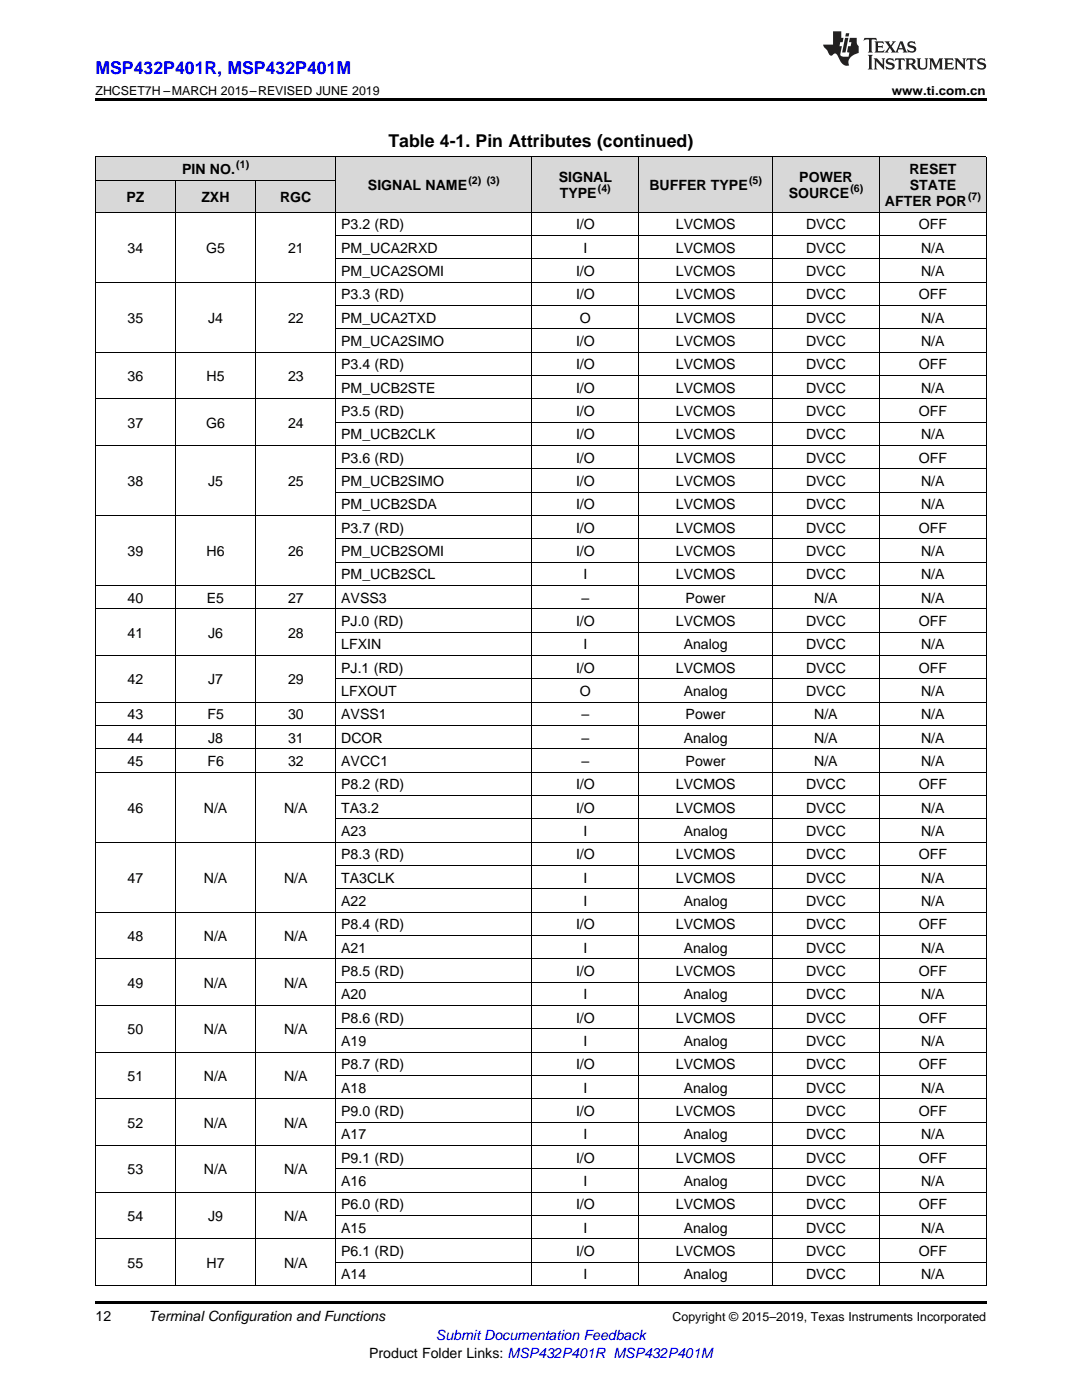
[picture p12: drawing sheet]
<svg xmlns="http://www.w3.org/2000/svg" width="216mm" height="279mm" viewBox="0 0 216 279" stroke-linecap="round" stroke-linejoin="round" font-family="sans-serif">
<defs><g id="words">
<text font-size="3.5" fill="#00f" x="19" y="14.8">MSP432P401R, MSP432P401M</text>
<text font-size="3.5" x="77.5" y="29.3">Table 4-1. Pin Attributes (continued)</text>
<g font-size="2.8">
<text x="36.3" y="34.7">PIN NO.</text>
<text x="181.5" y="34.7">RESET</text>
<text x="25.2" y="40.3">PZ</text>
<text x="40.2" y="40.3">ZXH</text>
<text x="55.9" y="40.3">RGC</text>
<text x="73.4" y="37.9">SIGNAL NAME</text>
<text x="111.5" y="36.3">SIGNAL</text>
<text x="111.7" y="39.5">TYPE</text>
<text x="129.6" y="37.9">BUFFER TYPE</text>
<text x="157.4" y="39.5">SOURCE</text>
<text x="159.5" y="36.3">POWER</text>
<text x="176.6" y="41.1">AFTER POR</text>
<text x="181.5" y="37.9">STATE</text>
<text x="68.1" y="45.8">P3.2 (RD)</text>
<text x="114.9" y="45.8">I/O</text>
<text x="134.9" y="45.8">LVCMOS</text>
<text x="160.8" y="45.8">DVCC</text>
<text x="183.3" y="45.8">OFF</text>
<text x="25.5" y="50.4">34</text>
<text x="41.1" y="50.4">G5</text>
<text x="57.5" y="50.4">21</text>
<text x="68.1" y="50.4">PM_UCA2RXD</text>
<text x="116.4" y="50.4">I</text>
<text x="134.9" y="50.4">LVCMOS</text>
<text x="160.8" y="50.4">DVCC</text>
<text x="183.8" y="50.4">N/A</text>
<text x="68.1" y="55.1">PM_UCA2SOMI</text>
<text x="68.1" y="59.7">P3.3 (RD)</text>
<text x="114.9" y="55.1">I/O</text>
<text x="114.9" y="59.7">I/O</text>
<text x="134.9" y="55.1">LVCMOS</text>
<text x="134.9" y="59.7">LVCMOS</text>
<text x="160.8" y="55.1">DVCC</text>
<text x="160.8" y="59.7">DVCC</text>
<text x="183.3" y="59.7">OFF</text>
<text x="183.8" y="55.1">N/A</text>
<text x="25.5" y="64.4">35</text>
<text x="41.5" y="64.4">J4</text>
<text x="57.5" y="64.4">22</text>
<text x="68.1" y="64.4">PM_UCA2TXD</text>
<text x="115.7" y="64.4">O</text>
<text x="134.9" y="64.4">LVCMOS</text>
<text x="160.8" y="64.4">DVCC</text>
<text x="183.8" y="64.4">N/A</text>
<text x="68.1" y="69">PM_UCA2SIMO</text>
<text x="114.9" y="69">I/O</text>
<text x="134.9" y="69">LVCMOS</text>
<text x="160.8" y="69">DVCC</text>
<text x="183.8" y="69">N/A</text>
<text x="25.5" y="76">36</text>
<text x="41.2" y="76">H5</text>
<text x="57.5" y="76">23</text>
<text x="68.1" y="73.7">P3.4 (RD)</text>
<text x="114.9" y="73.7">I/O</text>
<text x="134.9" y="73.7">LVCMOS</text>
<text x="160.8" y="73.7">DVCC</text>
<text x="183.3" y="73.7">OFF</text>
<text x="68.1" y="78.4">PM_UCB2STE</text>
<text x="68.1" y="83">P3.5 (RD)</text>
<text x="114.9" y="78.4">I/O</text>
<text x="114.9" y="83">I/O</text>
<text x="134.9" y="78.4">LVCMOS</text>
<text x="134.9" y="83">LVCMOS</text>
<text x="160.8" y="78.4">DVCC</text>
<text x="160.8" y="83">DVCC</text>
<text x="183.3" y="83">OFF</text>
<text x="183.8" y="78.4">N/A</text>
<text x="25.5" y="85.3">37</text>
<text x="41.1" y="85.3">G6</text>
<text x="57.5" y="85.3">24</text>
<text x="68.1" y="87.7">PM_UCB2CLK</text>
<text x="114.9" y="87.7">I/O</text>
<text x="134.9" y="87.7">LVCMOS</text>
<text x="160.8" y="87.7">DVCC</text>
<text x="183.8" y="87.7">N/A</text>
<text x="68.1" y="92.3">P3.6 (RD)</text>
<text x="114.9" y="92.3">I/O</text>
<text x="134.9" y="92.3">LVCMOS</text>
<text x="160.8" y="92.3">DVCC</text>
<text x="183.3" y="92.3">OFF</text>
<text x="25.5" y="97">38</text>
<text x="41.5" y="97">J5</text>
<text x="57.5" y="97">25</text>
<text x="68.1" y="97">PM_UCB2SIMO</text>
<text x="68.1" y="101.6">PM_UCB2SDA</text>
<text x="114.9" y="97">I/O</text>
<text x="114.9" y="101.6">I/O</text>
<text x="134.9" y="97">LVCMOS</text>
<text x="134.9" y="101.6">LVCMOS</text>
<text x="160.8" y="97">DVCC</text>
<text x="160.8" y="101.6">DVCC</text>
<text x="183.8" y="97">N/A</text>
<text x="183.8" y="101.6">N/A</text>
<text x="68.1" y="106.3">P3.7 (RD)</text>
<text x="114.9" y="106.3">I/O</text>
<text x="134.9" y="106.3">LVCMOS</text>
<text x="160.8" y="106.3">DVCC</text>
<text x="183.3" y="106.3">OFF</text>
<text x="25.5" y="110.9">39</text>
<text x="41.2" y="110.9">H6</text>
<text x="57.5" y="110.9">26</text>
<text x="68.1" y="110.9">PM_UCB2SOMI</text>
<text x="114.9" y="110.9">I/O</text>
<text x="134.9" y="110.9">LVCMOS</text>
<text x="160.8" y="110.9">DVCC</text>
<text x="183.8" y="110.9">N/A</text>
<text x="68.1" y="115.6">PM_UCB2SCL</text>
<text x="116.4" y="115.6">I</text>
<text x="134.9" y="115.6">LVCMOS</text>
<text x="160.8" y="115.6">DVCC</text>
<text x="183.8" y="115.6">N/A</text>
<text x="25.5" y="120.3">40</text>
<text x="41.3" y="120.3">E5</text>
<text x="57.5" y="120.3">27</text>
<text x="68.1" y="120.3">AVSS3</text>
<text x="68.1" y="124.9">PJ.0 (RD)</text>
<text x="114.9" y="124.9">I/O</text>
<text x="116" y="120.3">–</text>
<text x="134.9" y="124.9">LVCMOS</text>
<text x="136.8" y="120.3">Power</text>
<text x="160.8" y="124.9">DVCC</text>
<text x="162.5" y="120.3">N/A</text>
<text x="183.3" y="124.9">OFF</text>
<text x="183.8" y="120.3">N/A</text>
<text x="25.5" y="127.2">41</text>
<text x="41.5" y="127.2">J6</text>
<text x="57.5" y="127.2">28</text>
<text x="68.1" y="129.6">LFXIN</text>
<text x="116.4" y="129.6">I</text>
<text x="136.4" y="129.6">Analog</text>
<text x="160.8" y="129.6">DVCC</text>
<text x="183.8" y="129.6">N/A</text>
<text x="25.5" y="136.6">42</text>
<text x="41.5" y="136.6">J7</text>
<text x="57.5" y="136.6">29</text>
<text x="68.1" y="134.2">PJ.1 (RD)</text>
<text x="114.9" y="134.2">I/O</text>
<text x="134.9" y="134.2">LVCMOS</text>
<text x="160.8" y="134.2">DVCC</text>
<text x="183.3" y="134.2">OFF</text>
<text x="25.5" y="143.5">43</text>
<text x="41.4" y="143.5">F5</text>
<text x="57.5" y="143.5">30</text>
<text x="68.1" y="138.9">LFXOUT</text>
<text x="68.1" y="143.5">AVSS1</text>
<text x="115.7" y="138.9">O</text>
<text x="116" y="143.5">–</text>
<text x="136.4" y="138.9">Analog</text>
<text x="136.8" y="143.5">Power</text>
<text x="160.8" y="138.9">DVCC</text>
<text x="162.5" y="143.5">N/A</text>
<text x="183.8" y="138.9">N/A</text>
<text x="183.8" y="143.5">N/A</text>
<text x="25.5" y="148.2">44</text>
<text x="41.5" y="148.2">J8</text>
<text x="57.5" y="148.2">31</text>
<text x="68.1" y="148.2">DCOR</text>
<text x="116" y="148.2">–</text>
<text x="136.4" y="148.2">Analog</text>
<text x="162.5" y="148.2">N/A</text>
<text x="183.8" y="148.2">N/A</text>
<text x="25.5" y="152.9">45</text>
<text x="41.4" y="152.9">F6</text>
<text x="57.5" y="152.9">32</text>
<text x="68.1" y="152.9">AVCC1</text>
<text x="116" y="152.9">–</text>
<text x="136.8" y="152.9">Power</text>
<text x="162.5" y="152.9">N/A</text>
<text x="183.8" y="152.9">N/A</text>
<text x="68.1" y="157.5">P8.2 (RD)</text>
<text x="114.9" y="157.5">I/O</text>
<text x="134.9" y="157.5">LVCMOS</text>
<text x="160.8" y="157.5">DVCC</text>
<text x="183.3" y="157.5">OFF</text>
<text x="25.5" y="162.2">46</text>
<text x="40.7" y="162.2">N/A</text>
<text x="56.7" y="162.2">N/A</text>
<text x="68.1" y="162.2">TA3.2</text>
<text x="68.1" y="166.8">A23</text>
<text x="114.9" y="162.2">I/O</text>
<text x="116.4" y="166.8">I</text>
<text x="134.9" y="162.2">LVCMOS</text>
<text x="136.4" y="166.8">Analog</text>
<text x="160.8" y="162.2">DVCC</text>
<text x="160.8" y="166.8">DVCC</text>
<text x="183.8" y="162.2">N/A</text>
<text x="183.8" y="166.8">N/A</text>
<text x="68.1" y="171.5">P8.3 (RD)</text>
<text x="114.9" y="171.5">I/O</text>
<text x="134.9" y="171.5">LVCMOS</text>
<text x="160.8" y="171.5">DVCC</text>
<text x="183.3" y="171.5">OFF</text>
<text x="25.5" y="176.1">47</text>
<text x="40.7" y="176.1">N/A</text>
<text x="56.7" y="176.1">N/A</text>
<text x="68.1" y="176.1">TA3CLK</text>
<text x="116.4" y="176.1">I</text>
<text x="134.9" y="176.1">LVCMOS</text>
<text x="160.8" y="176.1">DVCC</text>
<text x="183.8" y="176.1">N/A</text>
<text x="68.1" y="180.8">A22</text>
<text x="68.1" y="185.5">P8.4 (RD)</text>
<text x="114.9" y="185.5">I/O</text>
<text x="116.4" y="180.8">I</text>
<text x="134.9" y="185.5">LVCMOS</text>
<text x="136.4" y="180.8">Analog</text>
<text x="160.8" y="180.8">DVCC</text>
<text x="160.8" y="185.5">DVCC</text>
<text x="183.3" y="185.5">OFF</text>
<text x="183.8" y="180.8">N/A</text>
<text x="25.5" y="187.8">48</text>
<text x="40.7" y="187.8">N/A</text>
<text x="56.7" y="187.8">N/A</text>
<text x="68.1" y="190.1">A21</text>
<text x="116.4" y="190.1">I</text>
<text x="136.4" y="190.1">Analog</text>
<text x="160.8" y="190.1">DVCC</text>
<text x="183.8" y="190.1">N/A</text>
<text x="25.5" y="197.1">49</text>
<text x="40.7" y="197.1">N/A</text>
<text x="56.7" y="197.1">N/A</text>
<text x="68.1" y="194.8">P8.5 (RD)</text>
<text x="114.9" y="194.8">I/O</text>
<text x="134.9" y="194.8">LVCMOS</text>
<text x="160.8" y="194.8">DVCC</text>
<text x="183.3" y="194.8">OFF</text>
<text x="68.1" y="199.4">A20</text>
<text x="116.4" y="199.4">I</text>
<text x="136.4" y="199.4">Analog</text>
<text x="160.8" y="199.4">DVCC</text>
<text x="183.8" y="199.4">N/A</text>
<text x="25.5" y="206.4">50</text>
<text x="40.7" y="206.4">N/A</text>
<text x="56.7" y="206.4">N/A</text>
<text x="68.1" y="204.1">P8.6 (RD)</text>
<text x="68.1" y="208.7">A19</text>
<text x="114.9" y="204.1">I/O</text>
<text x="116.4" y="208.7">I</text>
<text x="134.9" y="204.1">LVCMOS</text>
<text x="136.4" y="208.7">Analog</text>
<text x="160.8" y="204.1">DVCC</text>
<text x="160.8" y="208.7">DVCC</text>
<text x="183.3" y="204.1">OFF</text>
<text x="183.8" y="208.7">N/A</text>
<text x="25.5" y="215.7">51</text>
<text x="40.7" y="215.7">N/A</text>
<text x="56.7" y="215.7">N/A</text>
<text x="68.1" y="213.4">P8.7 (RD)</text>
<text x="114.9" y="213.4">I/O</text>
<text x="134.9" y="213.4">LVCMOS</text>
<text x="160.8" y="213.4">DVCC</text>
<text x="183.3" y="213.4">OFF</text>
<text x="68.1" y="218.1">A18</text>
<text x="116.4" y="218.1">I</text>
<text x="136.4" y="218.1">Analog</text>
<text x="160.8" y="218.1">DVCC</text>
<text x="183.8" y="218.1">N/A</text>
<text x="25.5" y="225">52</text>
<text x="40.7" y="225">N/A</text>
<text x="56.7" y="225">N/A</text>
<text x="68.1" y="222.7">P9.0 (RD)</text>
<text x="68.1" y="227.4">A17</text>
<text x="114.9" y="222.7">I/O</text>
<text x="116.4" y="227.4">I</text>
<text x="134.9" y="222.7">LVCMOS</text>
<text x="136.4" y="227.4">Analog</text>
<text x="160.8" y="222.7">DVCC</text>
<text x="160.8" y="227.4">DVCC</text>
<text x="183.3" y="222.7">OFF</text>
<text x="183.8" y="227.4">N/A</text>
<text x="68.1" y="232">P9.1 (RD)</text>
<text x="114.9" y="232">I/O</text>
<text x="134.9" y="232">LVCMOS</text>
<text x="160.8" y="232">DVCC</text>
<text x="183.3" y="232">OFF</text>
<text x="25.5" y="234.4">53</text>
<text x="40.7" y="234.4">N/A</text>
<text x="56.7" y="234.4">N/A</text>
<text x="68.1" y="236.7">A16</text>
<text x="116.4" y="236.7">I</text>
<text x="136.4" y="236.7">Analog</text>
<text x="160.8" y="236.7">DVCC</text>
<text x="183.8" y="236.7">N/A</text>
<text x="25.5" y="243.7">54</text>
<text x="41.5" y="243.7">J9</text>
<text x="56.7" y="243.7">N/A</text>
<text x="68.1" y="241.3">P6.0 (RD)</text>
<text x="68.1" y="246">A15</text>
<text x="114.9" y="241.3">I/O</text>
<text x="116.4" y="246">I</text>
<text x="134.9" y="241.3">LVCMOS</text>
<text x="136.4" y="246">Analog</text>
<text x="160.8" y="241.3">DVCC</text>
<text x="160.8" y="246">DVCC</text>
<text x="183.3" y="241.3">OFF</text>
<text x="183.8" y="246">N/A</text>
<text x="68.1" y="250.6">P6.1 (RD)</text>
<text x="114.9" y="250.6">I/O</text>
<text x="134.9" y="250.6">LVCMOS</text>
<text x="160.8" y="250.6">DVCC</text>
<text x="183.3" y="250.6">OFF</text>
<text x="25.5" y="253">55</text>
<text x="41.2" y="253">H7</text>
<text x="56.7" y="253">N/A</text>
<text x="68.1" y="255.3">A14</text>
<text x="116.4" y="255.3">I</text>
<text x="136.4" y="255.3">Analog</text>
<text x="160.8" y="255.3">DVCC</text>
<text x="183.8" y="255.3">N/A</text>
<text x="19" y="263.6">12</text>
<text x="29.6" y="263.6">Terminal Configuration and Functions</text>
<text x="73.7" y="270.9">Product Folder Links: MSP432P401R MSP432P401M</text>
</g>
<text font-size="2.8" fill="#00f" x="87" y="267.4">Submit Documentation Feedback</text>
<g font-size="2.5">
<text x="19" y="19">ZHCSET7H –MARCH 2015–REVISED JUNE 2019</text>
<text x="177.9" y="19">www.ti.com.cn</text>
<text x="134.2" y="263.6">Copyright © 2015–2019, Texas Instruments Incorporated</text>
</g>
<g font-size="2.1">
<text x="47.1" y="33.6">(1)</text>
<text x="93.5" y="36.8">(2) (3)</text>
<text x="119.3" y="38.4">(4)</text>
<text x="149.5" y="36.8">(5)</text>
<text x="169.7" y="38.4">(6)</text>
<text x="193.2" y="40">(7)</text>
</g>
</g></defs>
<g fill="#d8d8d8">
<path d="M67 31.4h39.2v11h-39.2z"/>
<path d="M106.2 31.4h21.3v11h-21.3z"/>
<path d="M127.5 31.4h26.7v11h-26.7z"/>
<path d="M154.2 31.4h21.3v11h-21.3z"/>
<path d="M175.5 31.4h21.3v11h-21.3z"/>
<path d="M19 36h16v6.4h-16z"/>
<path d="M35 36h16v6.4h-16z"/>
<path d="M51 36h16v6.4h-16z"/>
<path d="M19 31.4h16v4.6h-16z"/>
<path d="M35 31.4h16v4.6h-16z"/>
<path d="M51 31.4h16v4.6h-16z"/>
</g>
<path d="M19 19.5h177.8v.5h-177.8zM19 259.7h177.8v.5h-177.8z" fill="#000"/>
<g fill="none" stroke="#000" stroke-width=".2">
<path d="M19 31.3h177.8v225.3M19 36h48M19.1 31.3v225.3M35 36v220.6M51 36v220.6M67 31.3v225.3M106.1 31.3v225.3M127.4 31.3v225.3M154.1 31.3v225.3M175.5 31.3v225.3M19 56.3h177.8M19 42.3h177.8"/>
<path d="M67 51.6h129.8M67 47h129.8M19 79.6h177.8M19 70.3h177.8M67 74.9h129.8M67 65.6h129.8M67 60.9h129.8M19 88.9h177.8M67 98.2h129.8M67 93.5h129.8M67 84.2h129.8M19 116.8h177.8"/>
<path d="M19 102.9h177.8M67 112.2h129.8M67 107.5h129.8M19 130.8h177.8M19 121.5h177.8M67 135.4h129.8M67 126.1h129.8M19 154.1h177.8M19 149.4h177.8M19 144.8h177.8M19 140.1h177.8M67 158.7h129.8"/>
<path d="M19 168h177.8M67 177.4h129.8M67 172.7h129.8M67 163.4h129.8M19 191.3h177.8M19 182h177.8M67 196h129.8M67 186.7h129.8M19 219.3h177.8M19 210h177.8M19 200.6h177.8M67 214.6h129.8"/>
<path d="M67 205.3h129.8M19 237.9h177.8M19 228.6h177.8M67 233.2h129.8M67 223.9h129.8M19 256.5h177.8M19 247.2h177.8M67 251.9h129.8M67 242.6h129.8"/>
</g>
<g fill="#231f20">
<path d="M172.5 7.6l-.1 .5 .4-.2h.6v.1v2.1l-.2 .4h.9l-.2-.4v-2.1l.1-.1h.5l.5 .2-.2-.5zM174.5 8.3l.2 .3v1.5l-.2 .4h1.8l.2-.6a1.04 1.04 0 0 1-1.3 .2v-.7h.6l.3 .2v-.6l-.3 .2h-.6v-.6l.8-.1 .4 .3-.2-.5zM176.5 8.3l.9 1.1-.9 1.1h.8l-.2-.2 .4-.7 .5 .7-.2 .2h1.5l-.2-.2 .2-.4h.9l.1 .4-.2 .2h1l-.3-.3-.7-1.9h-.5l-.9 2-.8-1 .9-1h-.8l.1 .3-.4 .5-.3-.6 .1-.2zM179.7 8.6l.4 1h-.7zM181.3 8.4a.63 .63 0 0 0-.2 .7 .63 .63 0 0 0 .6 .4l.6 .2 .1 .2a.75 .75 0 0 1-.7 .4 .75 .75 0 0 1-.6-.5l.1 .7 .1-.1a1.11 1.11 0 0 0 1.5-.6 1.13 1.13 0 0 0-1.2-.8l-.1-.4a1.04 1.04 0 0 1 1.2 .2l-.2-.5-.2 .1-.4-.2zM173.2 10.9l.2 .4v2.2l-.2 .4h1l-.3-.4v-2.2l.3-.4zM174.3 11.6l.3 .4v1.5l-.3 .4h.8l-.2-.4v-1.3l1.5 1.7v-1.9l.2-.4h-.7l.2 .4v.9l-1.1-1.3zM177 11.8a.62 .62 0 0 0-.2 .7 .62 .62 0 0 0 .6 .4l.6 .1 .1 .3a.76 .76 0 0 1-.7 .3 .76 .76 0 0 1-.7-.4l.2 .7 .1-.1a1.11 1.11 0 0 0 1.5-.6 1.13 1.13 0 0 0-1.2-.8l-.1-.4a1.04 1.04 0 0 1 1.2 .2l-.2-.6-.2 .1-.5-.1zM178.7 11.6l-.2 .6a.61 .61 0 0 1 .8-.3v1.6l-.2 .4h.9l-.2-.4v-1.6a.63 .63 0 0 1 .7 .3l-.1-.6zM180.6 11.6l.3 .4v1.5l-.3 .4h1l-.2-.2-.1-.8 .6 .2a.76 .76 0 0 0 1.2 .7l-1-1a.58 .58 0 0 0 .6-.5 .58 .58 0 0 0-.5-.6zM181.4 11.9h.1a.45 .45 0 0 1 .5 .1 .45 .45 0 0 1 .1 .5l-.8 .2zM182.9 11.6l.2 .2a2.17 2.17 0 0 0 .3 1.9 .99 .99 0 0 0 1.6-.6v-1.1l.2-.4h-.7l.2 .2a1.92 1.92 0 0 1-.2 1.8 .6 .6 0 0 1-.9-.5v-1.1l.2-.4zM185.4 11.6l.2 .4v1.5l-.2 .4h.7l-.2-.4v-1.4l.8 1.8 .8-1.8v1.4l-.2 .4h.9l-.2-.4v-1.5l.2-.4h-.8l-.6 1.5-.6-1.5zM188.4 11.6l.2 .4v1.5l-.2 .4h1.8l.1-.6a1.04 1.04 0 0 1-1.2 .1v-.6h.5l.4 .2v-.6l-.4 .2h-.5v-.7h.8l.3 .3-.1-.6zM190.5 11.6l.2 .4v1.5l-.2 .4h.7l-.2-.4v-1.3l1.5 1.7v-1.9l.2-.4h-.7l.2 .4v.9l-1.1-1.3zM192.9 11.6l-.1 .6a.61 .61 0 0 1 .7-.3l.1 1.6-.3 .4h1l-.3-.4 .1-1.6a.63 .63 0 0 1 .7 .3l-.1-.6zM195.2 11.8a.62 .62 0 0 0-.2 .7 .62 .62 0 0 0 .6 .4l.6 .1 .1 .3a.76 .76 0 0 1-.7 .3 .76 .76 0 0 1-.6-.4l.1 .7 .1-.1a1.11 1.11 0 0 0 1.6-.6 1.13 1.13 0 0 0-1.3-.8l-.1-.4a1.04 1.04 0 0 1 1.2 .2l-.1-.6-.2 .1-.5-.1z"/>
<path d="M166.2 6.3v2.6h-1.9v.4l.8 .9a.91 .91 0 0 0 1 .8 .56 .56 0 0 1 .5-.3 .56 .56 0 0 1 .5 .3l.4 .8a1.53 1.53 0 0 0 1.9 1.2 1.54 1.54 0 0 1 1-2.1l.9-.3v-1.4a1.52 1.52 0 0 1-.4-1.6h-1.3l-.2 .8h.5l-.2 .8h-.5l-.1 1v.2l.4 .1-.2 .8a1.93 1.93 0 0 1-1.6-.3l.3-1.8h-.5l.2-.8h.4l.2-.8h-.4v-1.3zM168.6 7.6l-.6 2.9h.7l.6-2.9zM168.8 6.6l-.1 .7h.6l.2-.7z"/>
</g>
<use href="#words"/>
</svg>
